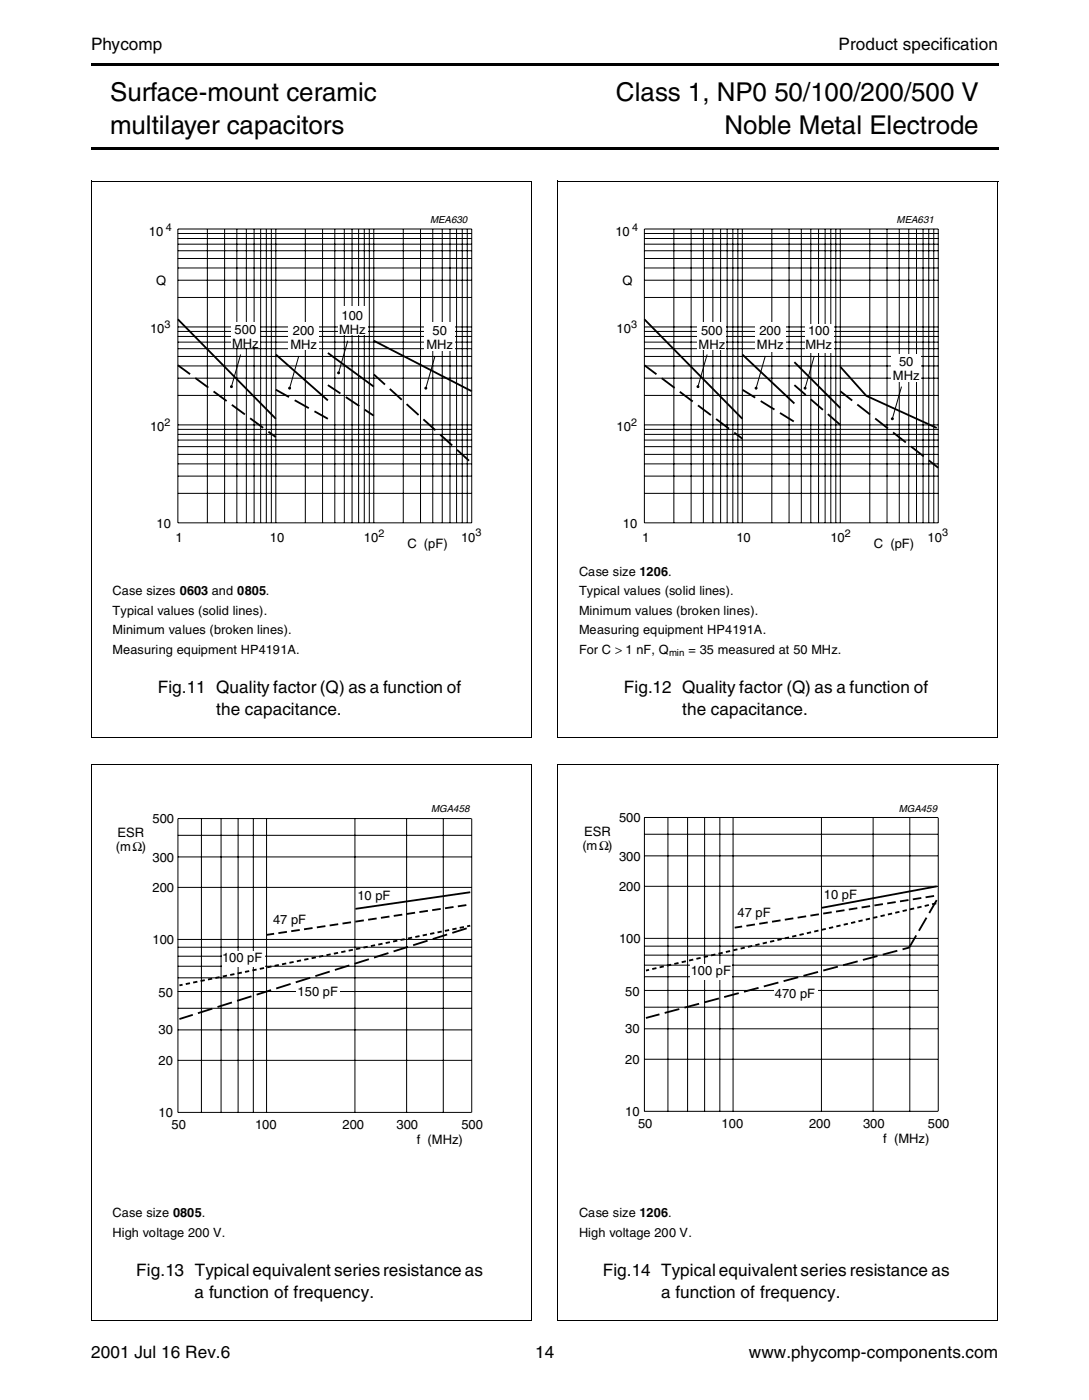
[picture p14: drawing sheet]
<svg xmlns="http://www.w3.org/2000/svg" width="210mm" height="270mm" viewBox="0 0 210 270" stroke-linecap="round" stroke-linejoin="round" font-family="sans-serif">
<defs><g id="words">
<g font-size="5">
<text x="21.3" y="19.5">Surface-mount ceramic</text>
<text x="118.7" y="19.5">Class 1, NP0 50/100/200/500 V</text>
<text x="21.3" y="25.7">multilayer capacitors</text>
<text x="139.6" y="25.7">Noble Metal Electrode</text>
</g>
<g font-size="3.3">
<text x="17.5" y="9.6">Phycomp</text>
<text x="161.6" y="9.6">Product specification</text>
<text x="30.4" y="133.6">Fig.11 Quality factor (Q) as a function of</text>
<text x="41.7" y="137.8">the capacitance.</text>
<text x="120.2" y="133.6">Fig.12 Quality factor (Q) as a function of</text>
<text x="131.5" y="137.8">the capacitance.</text>
<text x="26.3" y="246">Fig.13 Typical equivalent series resistance as</text>
<text x="116.2" y="246">Fig.14 Typical equivalent series resistance as</text>
<text x="37.5" y="250.2">a function of frequency.</text>
<text x="127.4" y="250.2">a function of frequency.</text>
<text x="17.5" y="261.8">2001 Jul 16 Rev.6</text>
<text x="103.2" y="261.8">14</text>
<text x="144.3" y="261.8">www.phycomp-components.com</text>
</g>
<g font-size="2.5">
<text x="28.7" y="45.5">10</text>
<text x="118.6" y="45.5">10</text>
<text x="30.1" y="55">Q</text>
<text x="120" y="55">Q</text>
<text x="28.9" y="64.2">10</text>
<text x="45.2" y="64.4">500</text>
<text x="56.5" y="64.6">200</text>
<text x="65.3" y="64.4">MHz</text>
<text x="65.8" y="61.7">100</text>
<text x="83.4" y="64.6">50</text>
<text x="118.8" y="64.2">10</text>
<text x="135.1" y="64.6">500</text>
<text x="146.4" y="64.6">200</text>
<text x="155.7" y="64.6">100</text>
<text x="44.7" y="67.1">MHz</text>
<text x="56" y="67.3">MHz</text>
<text x="82.2" y="67.3">MHz</text>
<text x="134.7" y="67.3">MHz</text>
<text x="145.9" y="67.3">MHz</text>
<text x="155.3" y="67.3">MHz</text>
<text x="173.3" y="70.6">50</text>
<text x="172.1" y="73.3">MHz</text>
<text x="28.9" y="83.1">10</text>
<text x="118.8" y="83.1">10</text>
<text x="30.2" y="101.9">10</text>
<text x="120.1" y="101.9">10</text>
<text x="33.8" y="104.6">1</text>
<text x="52" y="104.6">10</text>
<text x="70.1" y="104.6">10</text>
<text x="78.5" y="105.6">C (pF)</text>
<text x="88.9" y="104.6">10</text>
<text x="123.8" y="104.6">1</text>
<text x="141.9" y="104.6">10</text>
<text x="160" y="104.6">10</text>
<text x="168.4" y="105.6">C (pF)</text>
<text x="178.8" y="104.6">10</text>
<text x="111.6" y="111">Case size 1206.</text>
<text x="21.7" y="114.7">Case sizes 0603 and 0805.</text>
<text x="21.7" y="118.5">Typical values (solid lines).</text>
<text x="111.6" y="114.7">Typical values (solid lines).</text>
<text x="111.6" y="118.5">Minimum values (broken lines).</text>
<text x="21.7" y="122.2">Minimum values (broken lines).</text>
<text x="111.6" y="122.2">Measuring equipment HP4191A.</text>
<text x="21.7" y="126">Measuring equipment HP4191A.</text>
<text x="111.6" y="126">For C &gt; 1 nF, Q</text>
<text x="132.7" y="126">= 35 measured at 50 MHz.</text>
<text x="22.7" y="161.4">ESR</text>
<text x="29.4" y="158.7">500</text>
<text x="112.6" y="161.2">ESR</text>
<text x="119.3" y="158.5">500</text>
<text x="22.3" y="164.1">(mΩ)</text>
<text x="29.4" y="166.2">300</text>
<text x="112.2" y="163.9">(mΩ)</text>
<text x="119.3" y="166">300</text>
<text x="29.4" y="172">200</text>
<text x="68.9" y="173.5">10 pF</text>
<text x="119.3" y="171.8">200</text>
<text x="158.8" y="173.3">10 pF</text>
<text x="52.6" y="178">47 pF</text>
<text x="142.1" y="176.8">47 pF</text>
<text x="29.4" y="182">100</text>
<text x="42.8" y="185.5">100 pF</text>
<text x="119.3" y="181.8">100</text>
<text x="57.4" y="192">150 pF</text>
<text x="120.5" y="192">50</text>
<text x="133.1" y="188">100 pF</text>
<text x="30.6" y="192.2">50</text>
<text x="149.4" y="192.4">470 pF</text>
<text x="30.6" y="199.3">30</text>
<text x="120.5" y="199.1">30</text>
<text x="30.6" y="205.3">20</text>
<text x="120.5" y="205.1">20</text>
<text x="30.6" y="215.3">10</text>
<text x="120.5" y="215.1">10</text>
<text x="33.1" y="217.6">50</text>
<text x="49.2" y="217.6">100</text>
<text x="66" y="217.6">200</text>
<text x="76.4" y="217.6">300</text>
<text x="80.3" y="220.5">f (MHz)</text>
<text x="88.9" y="217.6">500</text>
<text x="123" y="217.4">50</text>
<text x="139.1" y="217.4">100</text>
<text x="156" y="217.4">200</text>
<text x="166.4" y="217.4">300</text>
<text x="170.2" y="220.3">f (MHz)</text>
<text x="178.8" y="217.4">500</text>
<text x="21.7" y="234.6">Case size 0805.</text>
<text x="21.7" y="238.4">High voltage 200 V.</text>
<text x="111.6" y="234.6">Case size 1206.</text>
<text x="111.6" y="238.4">High voltage 200 V.</text>
</g>
<g font-size="2.1">
<text x="31.9" y="44.6">4</text>
<text x="121.9" y="44.6">4</text>
<text x="31.7" y="63.1">3</text>
<text x="121.7" y="63.1">3</text>
<text x="31.7" y="82.1">2</text>
<text x="121.7" y="82.1">2</text>
<text x="72.9" y="103.5">2</text>
<text x="91.7" y="103.3">3</text>
<text x="162.9" y="103.5">2</text>
<text x="181.6" y="103.3">3</text>
</g>
<g font-size="1.9">
<text x="82.9" y="43">MEA630</text>
<text x="172.8" y="43">MEA631</text>
<text x="129" y="126.5">min</text>
<text x="83.1" y="156.6">MGA458</text>
<text x="173.2" y="156.6">MGA459</text>
</g>
</g></defs>
<path d="M17.5 12.4h174.9M17.5 28.6h174.9" fill="none" stroke="#000" stroke-width=".42"/>
<g fill="#fff">
<path d="M30.4 131.4h59.2v10.8h-59.2z" fill-rule="evenodd"/>
<path d="M21.7 113.1h40v14.8h-40z" fill-rule="evenodd"/>
<path d="M18.4 41.1h84.1v65.1h-84.1z" fill-rule="evenodd"/>
</g>
<g fill="none" stroke="#000" stroke-width=".19">
<path d="M34.3 44.1h56.6v56.7h-56.6zM34.3 57.3h56.6M34.3 54h56.6M34.3 51.7h56.6M34.3 49.8h56.6M34.3 48.3h56.6M34.3 47.1h56.6M34.3 46h56.6M34.3 45h56.6M40 44.1v56.7M43.3 44.1v56.7M45.7 44.1v56.7"/>
<path d="M47.5 44.1v56.7M49 44.1v56.7M50.2 44.1v56.7M51.3 44.1v56.7M52.3 44.1v56.7M53.2 44.1v56.7M58.8 44.1v56.7M62.2 44.1v56.7M64.5 44.1v56.7M66.4 44.1v56.7M67.9 44.1v56.7M69.1 44.1v56.7"/>
<path d="M70.2 44.1v56.7M71.2 44.1v56.7M72 44.1v56.7M77.7 44.1v56.7M81.1 44.1v56.7M83.4 44.1v56.7M85.2 44.1v56.7M86.7 44.1v56.7M88 44.1v56.7M89.1 44.1v56.7M90.1 44.1v56.7M34.3 76.2h56.6"/>
<path d="M34.3 72.9h56.6M34.3 70.5h56.6M34.3 68.7h56.6M34.3 67.2h56.6M34.3 66h56.6M34.3 64.9h56.6M34.3 63.9h56.6M34.3 63h56.6M46.4 68.3l-1.8 6.2M57.6 68.6l-1.8 6.2M67 65.7l-1.7 6.2M83.8 68.6l-1.7 6.2"/>
<path d="M34.3 95.1h56.6M34.3 91.8h56.6M34.3 89.4h56.6M34.3 87.6h56.6M34.3 86.1h56.6M34.3 84.8h56.6M34.3 83.7h56.6M34.3 82.8h56.6M34.3 81.9h56.6"/>
</g>
<g fill="#000" stroke="#000" stroke-width=".21">
<circle cx="44.6" cy="74.5" r=".18"/>
<circle cx="55.8" cy="74.8" r=".18"/>
<circle cx="65.3" cy="71.9" r=".18"/>
<circle cx="82.1" cy="74.8" r=".18"/>
</g>
<path d="M34.3 61.6l18.9 19.1M53.2 68.3l10 8.9M63.2 68l8.8 6.5M72 65.7l18.9 9.7" fill="none" stroke="#000" stroke-width=".35"/>
<path d="M34.3 70.4l18.9 13.9M53.2 75.1l10 5.6M63.2 74.2l8.8 5.9M72 72.2l18.9 17.1" fill="none" stroke="#000" stroke-width=".35" stroke-dasharray="3.1 1.2" stroke-dashoffset=".2" stroke-linecap="butt"/>
<g fill="#fff">
<path d="M44.6 62.1h5.4v4.9h-5.4z"/>
<path d="M55.6 62.2h5.9v5.3h-5.9z"/>
<path d="M65.2 59.1h5.6v5.4h-5.6z"/>
<path d="M81.9 62.2h5.8v5.4h-5.8z"/>
</g>
<path d="M17.6 34.9h84.9M17.6 34.8v107.3M102.4 34.9v107.3M17.5 142.1h84.9" fill="none" stroke="#000" stroke-width=".19"/>
<g fill="#fff">
<path d="M120.2 131.4h59.4v10.8h-59.4z" fill-rule="evenodd"/>
<path d="M111.6 109.3h76.6v17.6h-76.6z" fill-rule="evenodd"/>
<path d="M108.3 41.1h84.1v65.1h-84.1z" fill-rule="evenodd"/>
</g>
<g fill="none" stroke="#000" stroke-width=".19">
<path d="M124.2 44.1h56.6v56.7h-56.6zM124.2 57.3h56.6M124.2 54h56.6M124.2 51.7h56.6M124.2 49.8h56.6M124.2 48.3h56.6M124.2 47.1h56.6M124.2 46h56.6M124.2 45h56.6M129.9 44.1v56.7M133.2 44.1v56.7M135.6 44.1v56.7"/>
<path d="M137.4 44.1v56.7M138.9 44.1v56.7M140.2 44.1v56.7M141.3 44.1v56.7M142.2 44.1v56.7M143.1 44.1v56.7M148.8 44.1v56.7M152.1 44.1v56.7M154.5 44.1v56.7M156.3 44.1v56.7M157.8 44.1v56.7M159 44.1v56.7"/>
<path d="M160.1 44.1v56.7M161.1 44.1v56.7M162 44.1v56.7M167.6 44.1v56.7M171 44.1v56.7M173.3 44.1v56.7M175.2 44.1v56.7M176.7 44.1v56.7M177.9 44.1v56.7M179 44.1v56.7M180 44.1v56.7M124.2 76.2h56.6"/>
<path d="M124.2 72.9h56.6M124.2 70.5h56.6M124.2 68.7h56.6M124.2 67.2h56.6M124.2 66h56.6M124.2 64.9h56.6M124.2 63.9h56.6M124.2 63h56.6M136.3 68.3l-1.8 6.2M147.5 68.6l-1.8 6.2M157 68.6l-1.8 6.2M173.8 74.5l-1.8 6.2"/>
<path d="M124.2 95.1h56.6M124.2 91.8h56.6M124.2 89.4h56.6M124.2 87.6h56.6M124.2 86.1h56.6M124.2 84.8h56.6M124.2 83.7h56.6M124.2 82.8h56.6M124.2 81.9h56.6"/>
</g>
<g fill="#000" stroke="#000" stroke-width=".21">
<circle cx="134.5" cy="74.5" r=".18"/>
<circle cx="145.7" cy="74.8" r=".18"/>
<circle cx="155.2" cy="74.8" r=".18"/>
<circle cx="172" cy="80.7" r=".18"/>
</g>
<path d="M124.2 61.6l18.9 19.1M143.1 68.3l10 9.5M153.1 69.8l8.9 8.9M162 70.7l5 5.6 13.6 6.2" fill="none" stroke="#000" stroke-width=".35"/>
<path d="M124.2 70.4l18.9 14.2M143.1 75.1l10 6.2M153.1 74.2l8.9 7.7M162 75.4l18.8 14.8" fill="none" stroke="#000" stroke-width=".35" stroke-dasharray="3.1 1.2" stroke-dashoffset=".2" stroke-linecap="butt"/>
<g fill="#fff">
<path d="M134.4 62.2h5.5v5.3h-5.5z"/>
<path d="M145.5 62.1h5.9v5.7h-5.9z"/>
<path d="M155.2 62.4h5.4v5.5h-5.4z"/>
<path d="M171.9 68.3h5.6v5.4h-5.6z"/>
</g>
<path d="M107.5 34.9h84.9M107.5 34.8v107.3M192.3 34.9v107.3M107.5 142.1h84.8" fill="none" stroke="#000" stroke-width=".19"/>
<g fill="#fff">
<path d="M26.3 243.8h67.4v10.8h-67.4z" fill-rule="evenodd"/>
<path d="M21.7 233h22.5v7.7h-22.5z" fill-rule="evenodd"/>
<path d="M18.4 154.7h84.1v66.4h-84.1z" fill-rule="evenodd"/>
</g>
<g fill="none" stroke="#000" stroke-width=".19">
<path d="M34.3 157.8h56.6M34.3 157.8v56.6M38.8 157.8v56.6M42.6 157.8v56.6M45.9 157.8v56.6M48.8 157.8v56.6M51.4 157.8v56.6M68.4 157.8v56.6M78.4 157.8v56.6M85.4 157.8v56.6M90.9 157.8v56.6M34.3 171.1h56.6"/>
<path d="M34.3 165.2h56.6M34.3 161h56.6M34.3 181.1h56.6M34.3 198.5h56.6M34.3 194.4h56.6M34.3 191.1h56.6M34.3 188.5h56.6M34.3 186.3h56.6M34.3 184.3h56.6M34.3 182.6h56.6M34.3 204.4h56.6M34.3 214.4h56.6"/>
</g>
<path d="M90.6 172l-22.1 3.2" fill="none" stroke="#000" stroke-width=".35"/>
<path d="M51.4 180.2l39.2-5.8" fill="none" stroke="#000" stroke-width=".35" stroke-dasharray="1.7 .8" stroke-dashoffset=".2" stroke-linecap="butt"/>
<path d="M34.6 189.9l56-11.5" fill="none" stroke="#000" stroke-width=".35" stroke-dasharray=".8 .6" stroke-dashoffset=".2" stroke-linecap="butt"/>
<path d="M34.6 196.4l56-17.7" fill="none" stroke="#000" stroke-width=".35" stroke-dasharray="2.9 1" stroke-dashoffset=".2" stroke-linecap="butt"/>
<g fill="#fff">
<path d="M42.8 183.4h8.1v3h-8.1z"/>
<path d="M57.1 190h8.4v2.7h-8.4z"/>
</g>
<path d="M17.6 147.4h84.9M17.6 147.3v107.3M102.4 147.4v107.2M17.5 254.6h84.9" fill="none" stroke="#000" stroke-width=".19"/>
<g fill="#fff">
<path d="M116.2 243.8h67.5v10.8h-67.5z" fill-rule="evenodd"/>
<path d="M111.6 233h22.5v7.9h-22.5z" fill-rule="evenodd"/>
<path d="M108.3 154.7h84.1v66.2h-84.1z" fill-rule="evenodd"/>
</g>
<g fill="none" stroke="#000" stroke-width=".19">
<path d="M124.2 157.6h56.6M124.2 157.6v56.6h56.6M128.7 157.6v56.6M132.5 157.6v56.6M135.8 157.6v56.6M138.7 157.6v56.6M141.3 157.6v56.6M158.3 157.6v56.6M168.3 157.6v56.6M175.4 157.6v56.6M180.8 157.6v56.6M124.2 170.9h56.6"/>
<path d="M124.2 165h56.6M124.2 160.8h56.6M124.2 180.9h56.6M124.2 198.3h56.6M124.2 194.2h56.6M124.2 190.9h56.6M124.2 188.3h56.6M124.2 186.1h56.6M124.2 184.1h56.6M124.2 182.4h56.6M124.2 204.2h56.6"/>
</g>
<path d="M180.6 170.9l-22.2 4.1" fill="none" stroke="#000" stroke-width=".35"/>
<path d="M141.6 178.8l39-6.2" fill="none" stroke="#000" stroke-width=".35" stroke-dasharray="1.7 .8" stroke-dashoffset=".2" stroke-linecap="butt"/>
<path d="M124.5 187.1l56.1-13" fill="none" stroke="#000" stroke-width=".35" stroke-dasharray=".8 .6" stroke-dashoffset=".2" stroke-linecap="butt"/>
<path d="M124.5 196.2l50.7-13.5M175.2 182.7l5.4-9.2" fill="none" stroke="#000" stroke-width=".35" stroke-dasharray="2.9 1" stroke-dashoffset=".2" stroke-linecap="butt"/>
<g fill="#fff">
<path d="M133 185.8h8.1v3.1h-8.1z"/>
<path d="M149.1 190.3h8.5v2.9h-8.5z"/>
</g>
<path d="M107.5 147.4h84.9M107.5 147.3v107.3M192.3 147.4v107.2M107.5 254.6h84.8" fill="none" stroke="#000" stroke-width=".19"/>
<use href="#words"/>
</svg>
